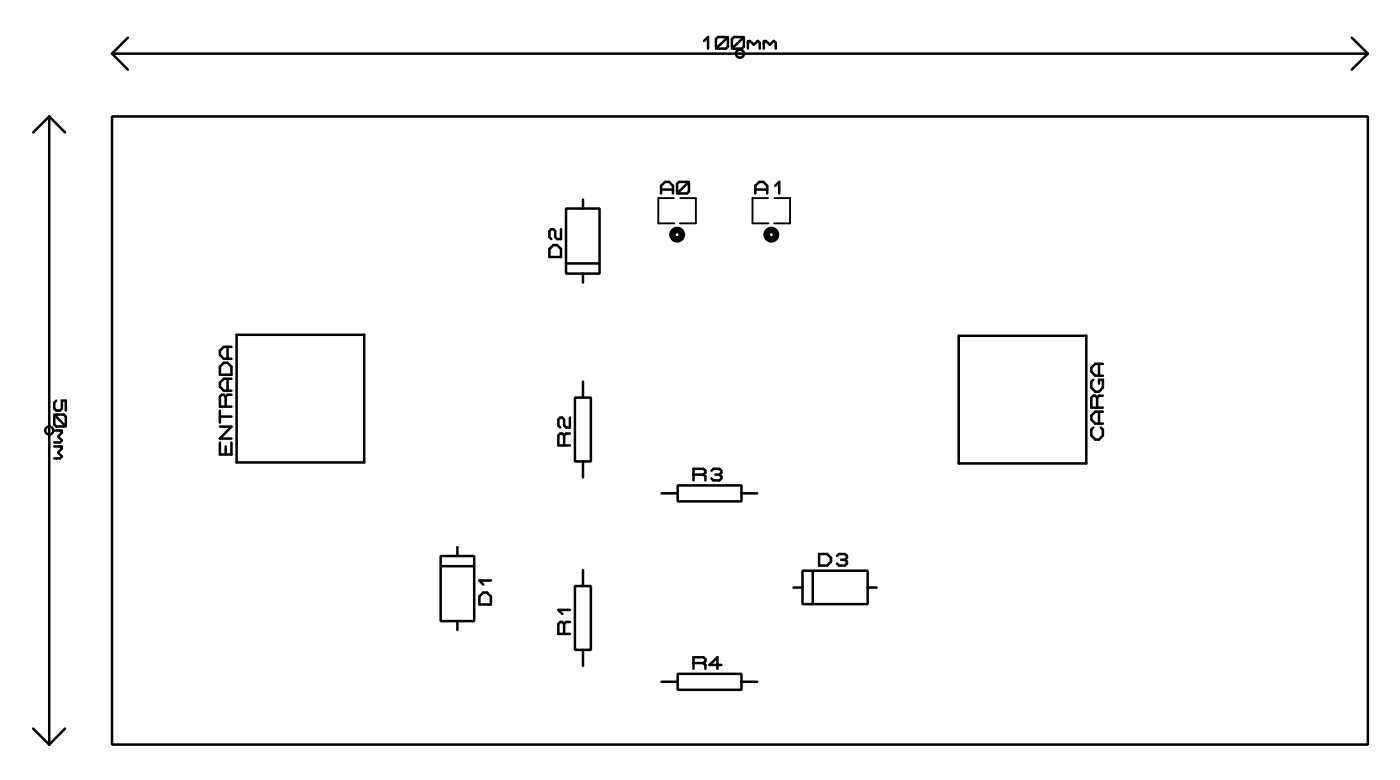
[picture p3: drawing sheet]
<svg xmlns="http://www.w3.org/2000/svg" width="111mm" height="62mm" viewBox="0 0 111 62" stroke-linecap="round" stroke-linejoin="round" font-family="sans-serif">
<g fill="none" stroke="#000" stroke-width=".2">
<path d="M3.9 9.3v50M3.9 9.3l-1.3 1.2M3.9 9.3l1.3 1.2M8.9 9.3h100v50h-100zM8.9 4.3h100M8.9 4.3l1.3 1.2M10.2 3l-1.3 1.3M43.7 19.8l.4-.3h.3l.3 .3v.7h-1zM44.7 18.2v.8h-.3l-.2-.1v-.5l-.1-.2h-.2l-.2 .2v.5l.2 .1M45.1 16.6h2.6v5.2h-2.6zM46.4 15.9v.7M52.6 15.4v-.6l.4-.3h.3l.3 .3v.6"/>
<path d="M52.6 15.1h1M53.9 14.6l.2-.1h.6l.2 .1v.6l-.2 .2h-.6l-.2-.2zM54.9 14.5l-1 .9M56.1 3.3l.3-.4v1M57 3.1l.2-.2h.6l.2 .2v.6l-.2 .2h-.6l-.2-.2zM58 2.9l-1 1M58.3 3.1l.1-.2h.7l.1 .2v.6l-.1 .2h-.7l-.1-.2zM59.2 2.9l-.9 1M59.5 3.3v.6M59.5 3.4l.2-.1 .3 .3 .3-.3 .2 .1v.5M60.1 15.4v-.6l.4-.3h.3l.3 .3v.6M60.1 15.1h1"/>
<path d="M60.8 3.3v.6M60.8 3.4l.2-.1 .3 .3 .3-.3 .2 .1v.5M61.7 14.8l.3-.3v.9M107.6 3l1.3 1.3M108.9 4.3l-1.3 1.2M4.3 33.2l.2-.2h.6l.1 .2v.6l-.1 .1h-.6l-.2-.1zM4.3 33l.9 .9M4.3 34.3h.6M4.3 35.5h.6M4.5 31.9l-.2 .1v.5l.2 .2h.3l.1-.2v-.6h.3v.8M4.8 34.3l.1 .1-.3 .3 .3 .4-.1 .1h-.5M4.8 35.5l.1 .2-.3 .3 .3 .3-.1 .2h-.5"/>
<path d="M17.5 29.2l.3-.3h.3l.3 .3v.6h-.9zM17.5 35.2v1h.9v-1M17.5 32.7v.9M17.5 34h.9l-.9 .9h.9M17.5 33.2h.9M18 31.6l-.2-.2h-.1l-.2 .2v.8h.9M18 31.6v.8M18 35.5v.7M18.1 27.6v1M18.1 30.1v1M18.4 27.6h-.6l-.3 .3v.3l.3 .4h.6M18.4 30.1h-.6l-.3 .4v.3l.3 .3h.6"/>
<path d="M18.4 31.4h-.3l-.1 .2M18.8 26.6h10.2v10.2h-10.2zM44.9 34.7l-.1-.2h-.2l-.1 .2v.8h.9M44.9 34.7v.8M45.1 21h2.6M45.4 33.2v.8h-.3l-.2-.1v-.5l-.1-.2h-.2l-.1 .2v.5l.1 .1M45.4 34.5h-.3l-.2 .2M45.8 31.6h1.2v5.1h-1.2zM46.4 21.8v.7M46.4 30.4v1.2M46.4 36.7v1.3M52.7 39.3h1.3"/>
<path d="M54 38.6h5v1.3h-5zM55.2 37.8h.8M56 37.8l.2-.2v-.1l-.2-.2h-.8v.9M56 37.8l.2 .1v.3M56.6 37.5l.2-.2h.5l.1 .2v.1l-.1 .2M57 37.8h.3M57.3 37.8l.1 .1v.2l-.1 .1h-.5l-.2-.1M59 39.3h1.3M76.3 26.7h10.2v10.2h-10.2zM87 34l-.1 .2v.5l.3 .3h.3l.3-.3v-.5l-.1-.2M87 30.2l-.1 .2v.5l.3 .3h.3l.3-.3v-.7h-.3v.3M87.4 31.7l-.2-.2h-.2l-.1 .2v.7h.9"/>
<path d="M87.4 31.7v.7M87.5 29v.9M87.5 32.8v.9M87.8 29h-.6l-.3 .3v.3l.3 .3h.6M87.8 32.8h-.6l-.3 .3v.3l.3 .3h.6M87.8 31.5h-.3l-.1 .2M2.6 58l1.3 1.3M5.2 58l-1.3 1.3M35.1 44.3h2.7v5.1h-2.7zM35.1 45.1h2.6M36.4 43.5v.8M36.4 49.4v.7"/>
<path d="M38.2 47.5l.3-.3h.3l.3 .3v.6h-.9zM39.1 46.2h-.9l.3 .3M44.9 49.7l-.1-.2h-.2l-.1 .2v.8h.9M44.9 49.7v.8M45.4 49.5h-.3l-.2 .2M45.4 48.5h-.9l.3 .4M45.8 46.6h1.2v5.1h-1.2zM46.4 45.4v1.2M46.4 51.7v1.3M52.7 54.3h1.3M54 53.6h5v1.3h-5zM55.2 52.8h.8"/>
<path d="M56 52.8l.2-.2v-.1l-.2-.2h-.8v.9M56 52.8l.2 .1v.3M57.4 52.9h-.9l.6-.6v.9M59 54.3h1.3M63.2 46.8h.7M63.9 45.4h5.2v2.7h-5.2zM64.7 45.4v2.7M65.2 44.1h.7l.3 .3v.3l-.3 .3h-.7zM66.6 44.2l.2-.1h.5l.1 .1v.2l-.1 .2M67 44.6h.3M67.3 44.6l.1 .1v.2l-.1 .1h-.5l-.2-.1M69.1 46.8h.7"/>
<circle cx="58.9" cy="4.3" r=".32"/>
<circle cx="3.9" cy="34.3" r=".32"/>
</g>
<g fill="none" stroke="#000" stroke-width=".51">
<circle cx="53.9" cy="18.7" r=".38"/>
<circle cx="61.4" cy="18.7" r=".38"/>
</g>
<path d="M53.7 15.8h-1.3v2h1.3M54.2 15.8h1.2v2h-1.3M61.2 15.8h-1.3v2h1.3M61.7 15.8h1.2v2h-1.3" fill="none" stroke="#000" stroke-width=".15"/>
</svg>
